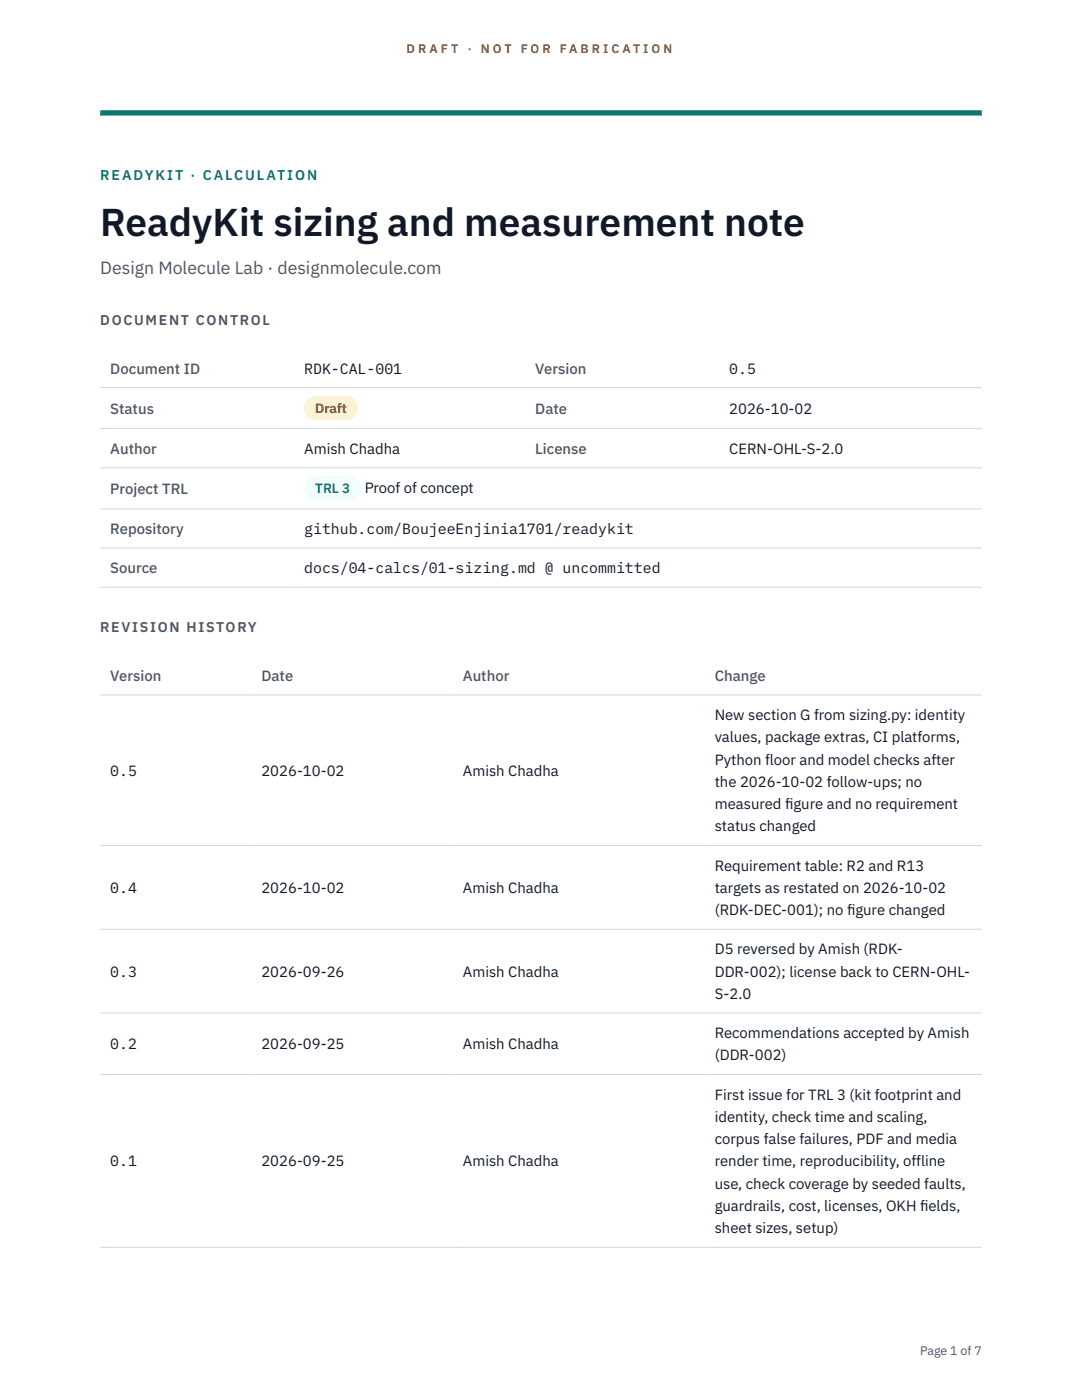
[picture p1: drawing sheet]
<svg xmlns="http://www.w3.org/2000/svg" width="216mm" height="279mm" viewBox="0 0 216 279" stroke-linecap="round" stroke-linejoin="round" font-family="sans-serif">
<defs><g id="words">
<text font-size="7.8" fill="#111827" x="20" y="47.1">ReadyKit sizing and measurement note</text>
<text font-size="3.5" fill="#4b5563" x="20" y="54.6">Design Molecule Lab · designmolecule.com</text>
<g font-size="3" fill="#4b5563">
<text x="22" y="74.5">Document ID</text>
<text x="106.8" y="74.5">Version</text>
<text x="22" y="82.6">Status</text>
<text x="106.8" y="82.6">Date</text>
<text x="22" y="90.6">Author</text>
<text x="106.8" y="90.6">License</text>
<text x="22" y="98.6">Project TRL</text>
<text x="22" y="106.6">Repository</text>
<text x="22" y="114.4">Source</text>
<text x="22" y="135.9">Version</text>
<text x="52.2" y="135.9">Date</text>
<text x="92.4" y="135.9">Author</text>
<text x="142.6" y="135.9">Change</text>
</g>
<g font-size="3" fill="#111827">
<text x="60.7" y="74.5">RDK-CAL-001</text>
<text x="145.5" y="74.5">0.5</text>
<text x="145.5" y="82.6">2026-10-02</text>
<text x="60.7" y="90.6">Amish Chadha</text>
<text x="145.5" y="90.6">CERN-OHL-S-2.0</text>
<text x="72.8" y="98.5">Proof of concept</text>
<text x="60.7" y="106.6">github.com/BoujeeEnjinia1701/readykit</text>
<text x="60.7" y="114.4">docs/04-calcs/01-sizing.md @ uncommitted</text>
<text x="142.6" y="143.7">New section G from sizing.py: identity</text>
<text x="142.6" y="148.2">values, package extras, CI platforms,</text>
<text x="22" y="154.8">0.5</text>
<text x="52.2" y="154.8">2026-10-02</text>
<text x="92.4" y="154.8">Amish Chadha</text>
<text x="142.6" y="152.6">Python floor and model checks after</text>
<text x="142.6" y="157.1">the 2026-10-02 follow-ups; no</text>
<text x="142.6" y="161.5">measured f</text>
<text x="156.7" y="161.5">igure and no requirement</text>
<text x="142.6" y="165.9">status changed</text>
<text x="142.6" y="173.8">Requirement table: R2 and R13</text>
<text x="22" y="178.2">0.4</text>
<text x="52.2" y="178.2">2026-10-02</text>
<text x="92.4" y="178.2">Amish Chadha</text>
<text x="142.6" y="178.2">targets as restated on 2026-10-02</text>
<text x="142.6" y="182.7">(RDK-DEC-001); no f</text>
<text x="169" y="182.7">igure changed</text>
<text x="142.6" y="190.5">D5 reversed by Amish (RDK-</text>
<text x="22" y="194.9">0.3</text>
<text x="52.2" y="194.9">2026-09-26</text>
<text x="92.4" y="194.9">Amish Chadha</text>
<text x="142.6" y="194.9">DDR-002); license back to CERN-OHL-</text>
<text x="142.6" y="199.4">S-2.0</text>
<text x="22" y="209.4">0.2</text>
<text x="52.2" y="209.4">2026-09-25</text>
<text x="92.4" y="209.4">Amish Chadha</text>
<text x="142.6" y="207.2">Recommendations accepted by Amish</text>
<text x="142.6" y="211.6">(DDR-002)</text>
<text x="142.6" y="219.5">First issue for TRL 3 (kit footprint and</text>
<text x="142.6" y="223.9">identity, check time and scaling,</text>
<text x="22" y="232.8">0.1</text>
<text x="52.2" y="232.8">2026-09-25</text>
<text x="92.4" y="232.8">Amish Chadha</text>
<text x="142.6" y="228.3">corpus false failures, PDF and media</text>
<text x="142.6" y="232.8">render time, reproducibility, offline</text>
<text x="142.6" y="237.2">use, check coverage by seeded faults,</text>
<text x="142.6" y="241.7">guardrails, cost, licenses, OKH f</text>
<text x="183.6" y="241.7">ields,</text>
<text x="142.6" y="246.1">sheet sizes, setup)</text>
</g>
<text font-size="2.8" fill="#0f766e" x="20" y="36">READYKIT · CALCULATION</text>
<g font-size="2.8" fill="#4b5563">
<text x="20" y="64.8">DOCUMENT CONTROL</text>
<text x="20" y="126.2">REVISION HISTORY</text>
</g>
<text font-size="2.7" fill="#92400e" x="62.9" y="82.5">Draft</text>
<text font-size="2.7" fill="#0f766e" x="62.9" y="98.5">TRL 3</text>
<g font-size="2.5" fill="#b45309">
<text x="81.1" y="10.5">D R A F T</text>
<text x="93.3" y="10.5">·</text>
<text x="95.9" y="10.5">N O T</text>
<text x="103.9" y="10.5">F O R</text>
<text x="111.7" y="10.5">F A B R I C A T I O N</text>
</g>
<text font-size="2.5" fill="#4b5563" x="183.6" y="270.3">Page 1 of 7</text>
</g></defs>
<path d="M20 23.1h175.9zM20 22h175.9v1.1h-175.9z" fill-rule="evenodd" fill="#0f766e"/>
<path d="M20 77.3h175.9M20 85.5h175.9M20 93.4h175.9M20 101.6h175.9M20 109.4h175.9M20 117.2h175.9M20 138.7h175.9M20 168.7h175.9M20 185.5h175.9M20 202.2h175.9M20 214.4h175.9M20 248.9h175.9" fill="none" stroke="#d1d5db" stroke-width=".2"/>
<path d="M60.7 79h10.7v4.9h-10.7z" fill="#fef3c7"/>
<path d="M60.7 95.1h11.4v4.8h-11.4z" fill="#f0fdfa"/>
<use href="#words"/>
</svg>
